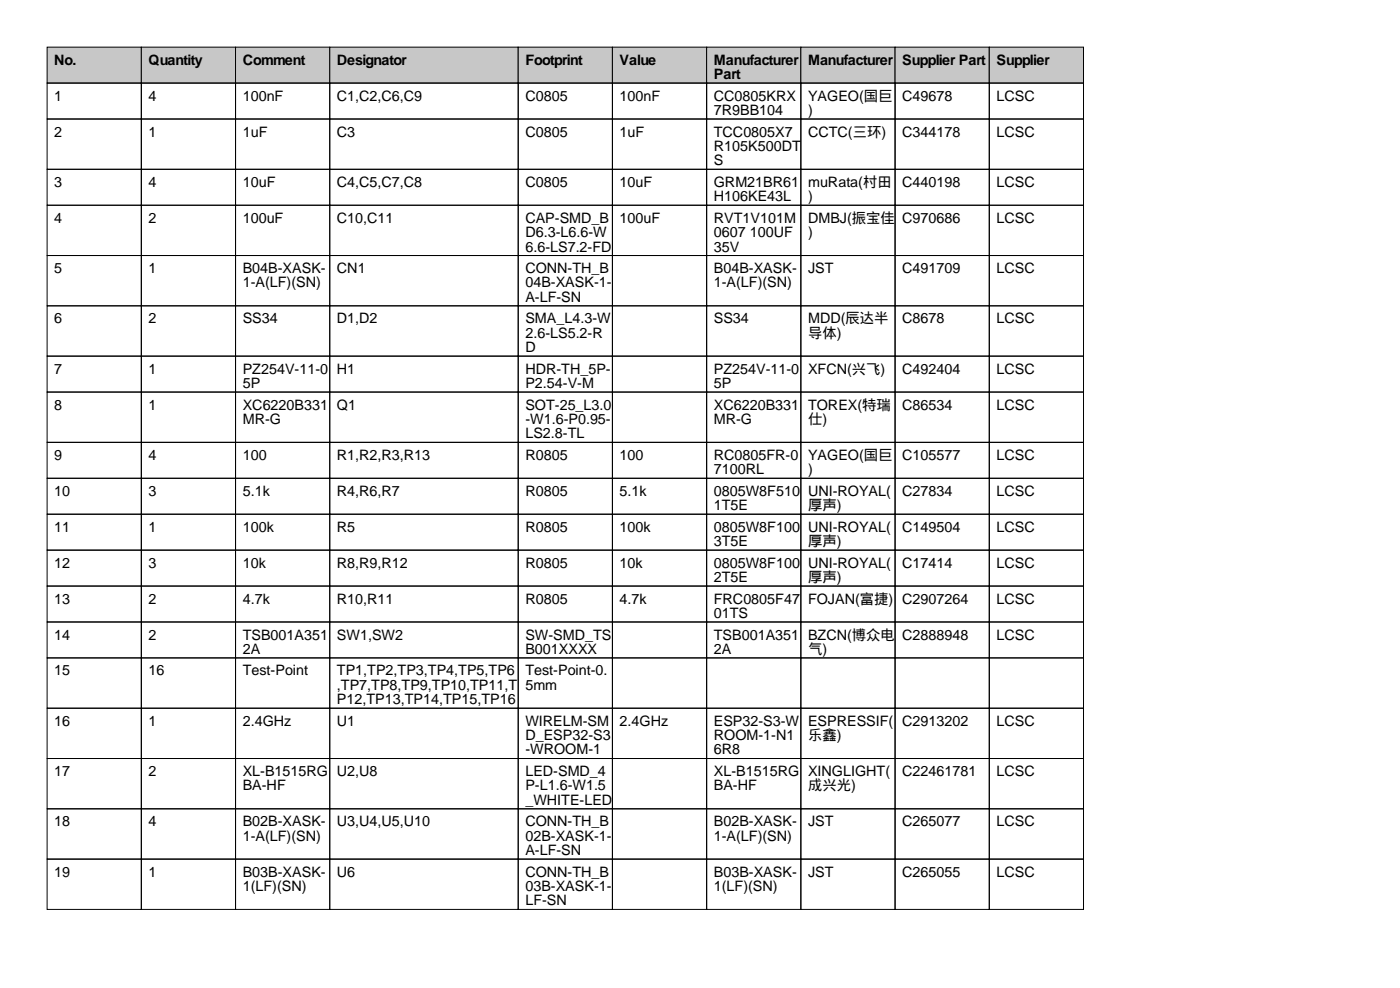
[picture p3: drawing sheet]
<svg xmlns="http://www.w3.org/2000/svg" width="297mm" height="210mm" viewBox="0 0 297 210" stroke-linecap="round" stroke-linejoin="round" font-family="sans-serif">
<defs><g id="words">
<g font-size="3">
<text x="11.5" y="13.7">No.</text>
<text x="31.5" y="13.7">Quantity</text>
<text x="51.5" y="13.7">Comment</text>
<text x="71.5" y="13.7">Designator</text>
<text x="111.5" y="13.7">Footprint</text>
<text x="131.5" y="13.7">Value</text>
<text x="151.5" y="13.7">Manufacturer</text>
<text x="151.5" y="16.8">Part</text>
<text x="171.5" y="13.7">Manufacturer</text>
<text x="191.5" y="13.7">Supplier Part</text>
<text x="211.5" y="13.7">Supplier</text>
<text x="11.5" y="21.3">1</text>
<text x="31.5" y="21.3">4</text>
<text x="51.5" y="21.3">100nF</text>
<text x="71.5" y="21.3">C1,C2,C6,C9</text>
<text x="111.5" y="21.3">C0805</text>
<text x="131.5" y="21.3">100nF</text>
<text x="151.5" y="21.3">CC0805KRX</text>
<text x="171.5" y="21.3">YAGEO(国巨</text>
<text x="191.5" y="21.3">C49678</text>
<text x="211.5" y="21.3">LCSC</text>
<text x="11.5" y="29">2</text>
<text x="31.5" y="29">1</text>
<text x="51.5" y="29">1uF</text>
<text x="71.5" y="29">C3</text>
<text x="111.5" y="29">C0805</text>
<text x="131.5" y="29">1uF</text>
<text x="151.5" y="24.4">7R9BB104</text>
<text x="151.5" y="29">TCC0805X7</text>
<text x="171.5" y="24.4">)</text>
<text x="171.5" y="29">CCTC(三环)</text>
<text x="191.5" y="29">C344178</text>
<text x="211.5" y="29">LCSC</text>
<text x="151.5" y="32">R105K500DT</text>
<text x="151.5" y="35.1">S</text>
<text x="11.5" y="39.6">3</text>
<text x="31.5" y="39.6">4</text>
<text x="51.5" y="39.6">10uF</text>
<text x="71.5" y="39.6">C4,C5,C7,C8</text>
<text x="111.5" y="39.6">C0805</text>
<text x="131.5" y="39.6">10uF</text>
<text x="151.5" y="39.6">GRM21BR61</text>
<text x="171.5" y="39.6">muRata(村田</text>
<text x="191.5" y="39.6">C440198</text>
<text x="211.5" y="39.6">LCSC</text>
<text x="11.5" y="47.2">4</text>
<text x="31.5" y="47.2">2</text>
<text x="51.5" y="47.2">100uF</text>
<text x="71.5" y="47.2">C10,C11</text>
<text x="111.5" y="47.2">CAP-SMD_B</text>
<text x="131.5" y="47.2">100uF</text>
<text x="151.5" y="42.7">H106KE43L</text>
<text x="151.5" y="47.2">RVT1V101M</text>
<text x="171.5" y="42.7">)</text>
<text x="171.5" y="47.2">DMBJ(振宝佳</text>
<text x="191.5" y="47.2">C970686</text>
<text x="211.5" y="47.2">LCSC</text>
<text x="111.5" y="50.3">D6.3-L6.6-W</text>
<text x="111.5" y="53.3">6.6-LS7.2-FD</text>
<text x="151.5" y="50.3">0607 100UF</text>
<text x="151.5" y="53.3">35V</text>
<text x="171.5" y="50.3">)</text>
<text x="11.5" y="57.9">5</text>
<text x="31.5" y="57.9">1</text>
<text x="51.5" y="57.9">B04B-XASK-</text>
<text x="71.5" y="57.9">CN1</text>
<text x="111.5" y="57.9">CONN-TH_B</text>
<text x="151.5" y="57.9">B04B-XASK-</text>
<text x="171.5" y="57.9">JST</text>
<text x="191.5" y="57.9">C491709</text>
<text x="211.5" y="57.9">LCSC</text>
<text x="51.5" y="61">1-A(LF)(SN)</text>
<text x="111.5" y="61">04B-XASK-1-</text>
<text x="111.5" y="64">A-LF-SN</text>
<text x="151.5" y="61">1-A(LF)(SN)</text>
<text x="11.5" y="68.6">6</text>
<text x="31.5" y="68.6">2</text>
<text x="51.5" y="68.6">SS34</text>
<text x="71.5" y="68.6">D1,D2</text>
<text x="111.5" y="68.6">SMA_L4.3-W</text>
<text x="111.5" y="71.6">2.6-LS5.2-R</text>
<text x="151.5" y="68.6">SS34</text>
<text x="171.5" y="68.6">MDD(辰达半</text>
<text x="171.5" y="71.6">导体)</text>
<text x="191.5" y="68.6">C8678</text>
<text x="211.5" y="68.6">LCSC</text>
<text x="111.5" y="74.7">D</text>
<text x="11.5" y="79.3">7</text>
<text x="31.5" y="79.3">1</text>
<text x="51.5" y="79.3">PZ254V-11-0</text>
<text x="51.5" y="82.3">5P</text>
<text x="71.5" y="79.3">H1</text>
<text x="111.5" y="79.3">HDR-TH_5P-</text>
<text x="111.5" y="82.3">P2.54-V-M</text>
<text x="151.5" y="79.3">PZ254V-11-0</text>
<text x="151.5" y="82.3">5P</text>
<text x="171.5" y="79.3">XFCN(兴飞)</text>
<text x="191.5" y="79.3">C492404</text>
<text x="211.5" y="79.3">LCSC</text>
<text x="11.5" y="86.9">8</text>
<text x="31.5" y="86.9">1</text>
<text x="51.5" y="86.9">XC6220B331</text>
<text x="51.5" y="89.9">MR-G</text>
<text x="71.5" y="86.9">Q1</text>
<text x="111.5" y="86.9">SOT-25_L3.0</text>
<text x="111.5" y="89.9">-W1.6-P0.95-</text>
<text x="151.5" y="86.9">XC6220B331</text>
<text x="151.5" y="89.9">MR-G</text>
<text x="171.5" y="86.9">TOREX(特瑞</text>
<text x="171.5" y="89.9">仕)</text>
<text x="191.5" y="86.9">C86534</text>
<text x="211.5" y="86.9">LCSC</text>
<text x="111.5" y="93">LS2.8-TL</text>
<text x="11.5" y="97.5">9</text>
<text x="31.5" y="97.5">4</text>
<text x="51.5" y="97.5">100</text>
<text x="71.5" y="97.5">R1,R2,R3,R13</text>
<text x="111.5" y="97.5">R0805</text>
<text x="131.5" y="97.5">100</text>
<text x="151.5" y="97.5">RC0805FR-0</text>
<text x="151.5" y="100.6">7100RL</text>
<text x="171.5" y="97.5">YAGEO(国巨</text>
<text x="171.5" y="100.6">)</text>
<text x="191.5" y="97.5">C105577</text>
<text x="211.5" y="97.5">LCSC</text>
<text x="11.5" y="105.2">10</text>
<text x="31.5" y="105.2">3</text>
<text x="51.5" y="105.2">5.1k</text>
<text x="71.5" y="105.2">R4,R6,R7</text>
<text x="111.5" y="105.2">R0805</text>
<text x="131.5" y="105.2">5.1k</text>
<text x="151.5" y="105.2">0805W8F510</text>
<text x="171.5" y="105.2">UNI-ROYAL(</text>
<text x="191.5" y="105.2">C27834</text>
<text x="211.5" y="105.2">LCSC</text>
<text x="11.5" y="112.8">11</text>
<text x="31.5" y="112.8">1</text>
<text x="51.5" y="112.8">100k</text>
<text x="71.5" y="112.8">R5</text>
<text x="111.5" y="112.8">R0805</text>
<text x="131.5" y="112.8">100k</text>
<text x="151.5" y="108.2">1T5E</text>
<text x="151.5" y="112.8">0805W8F100</text>
<text x="171.5" y="108.2">厚声)</text>
<text x="171.5" y="112.8">UNI-ROYAL(</text>
<text x="191.5" y="112.8">C149504</text>
<text x="211.5" y="112.8">LCSC</text>
<text x="151.5" y="115.8">3T5E</text>
<text x="171.5" y="115.8">厚声)</text>
<text x="11.5" y="120.4">12</text>
<text x="31.5" y="120.4">3</text>
<text x="51.5" y="120.4">10k</text>
<text x="71.5" y="120.4">R8,R9,R12</text>
<text x="111.5" y="120.4">R0805</text>
<text x="131.5" y="120.4">10k</text>
<text x="151.5" y="120.4">0805W8F100</text>
<text x="151.5" y="123.4">2T5E</text>
<text x="171.5" y="120.4">UNI-ROYAL(</text>
<text x="171.5" y="123.4">厚声)</text>
<text x="191.5" y="120.4">C17414</text>
<text x="211.5" y="120.4">LCSC</text>
<text x="11.5" y="128">13</text>
<text x="31.5" y="128">2</text>
<text x="51.5" y="128">4.7k</text>
<text x="71.5" y="128">R10,R11</text>
<text x="111.5" y="128">R0805</text>
<text x="131.5" y="128">4.7k</text>
<text x="151.5" y="128">FRC0805F47</text>
<text x="151.5" y="131.1">01TS</text>
<text x="171.5" y="128">FOJAN(富捷)</text>
<text x="191.5" y="128">C2907264</text>
<text x="211.5" y="128">LCSC</text>
<text x="11.5" y="135.6">14</text>
<text x="31.5" y="135.6">2</text>
<text x="51.5" y="135.6">TSB001A351</text>
<text x="71.5" y="135.6">SW1,SW2</text>
<text x="111.5" y="135.6">SW-SMD_TS</text>
<text x="151.5" y="135.6">TSB001A351</text>
<text x="171.5" y="135.6">BZCN(博众电</text>
<text x="191.5" y="135.6">C2888948</text>
<text x="211.5" y="135.6">LCSC</text>
<text x="11.5" y="143.3">15</text>
<text x="31.5" y="143.3">16</text>
<text x="51.5" y="138.7">2A</text>
<text x="51.5" y="143.3">Test-Point</text>
<text x="71.5" y="143.3">TP1,TP2,TP3,TP4,TP5,TP6</text>
<text x="111.5" y="138.7">B001XXXX</text>
<text x="111.5" y="143.3">Test-Point-0.</text>
<text x="151.5" y="138.7">2A</text>
<text x="171.5" y="138.7">气)</text>
<text x="71.5" y="146.3">,TP7,TP8,TP9,TP10,TP11,T</text>
<text x="71.5" y="149.4">P12,TP13,TP14,TP15,TP16</text>
<text x="111.5" y="146.3">5mm</text>
<text x="11.5" y="153.9">16</text>
<text x="31.5" y="153.9">1</text>
<text x="51.5" y="153.9">2.4GHz</text>
<text x="71.5" y="153.9">U1</text>
<text x="111.5" y="153.9">WIRELM-SM</text>
<text x="131.5" y="153.9">2.4GHz</text>
<text x="151.5" y="153.9">ESP32-S3-W</text>
<text x="171.5" y="153.9">ESPRESSIF(</text>
<text x="191.5" y="153.9">C2913202</text>
<text x="211.5" y="153.9">LCSC</text>
<text x="111.5" y="157">D_ESP32-S3</text>
<text x="111.5" y="160">-WROOM-1</text>
<text x="151.5" y="157">ROOM-1-N1</text>
<text x="151.5" y="160">6R8</text>
<text x="171.5" y="157">乐鑫)</text>
<text x="11.5" y="164.6">17</text>
<text x="31.5" y="164.6">2</text>
<text x="51.5" y="164.6">XL-B1515RG</text>
<text x="51.5" y="167.6">BA-HF</text>
<text x="71.5" y="164.6">U2,U8</text>
<text x="111.5" y="164.6">LED-SMD_4</text>
<text x="111.5" y="167.6">P-L1.6-W1.5</text>
<text x="151.5" y="164.6">XL-B1515RG</text>
<text x="151.5" y="167.6">BA-HF</text>
<text x="171.5" y="164.6">XINGLIGHT(</text>
<text x="171.5" y="167.6">成兴光)</text>
<text x="191.5" y="164.6">C22461781</text>
<text x="211.5" y="164.6">LCSC</text>
<text x="111.5" y="170.7">_WHITE-LED</text>
<text x="11.5" y="175.3">18</text>
<text x="31.5" y="175.3">4</text>
<text x="51.5" y="175.3">B02B-XASK-</text>
<text x="51.5" y="178.3">1-A(LF)(SN)</text>
<text x="71.5" y="175.3">U3,U4,U5,U10</text>
<text x="111.5" y="175.3">CONN-TH_B</text>
<text x="111.5" y="178.3">02B-XASK-1-</text>
<text x="151.5" y="175.3">B02B-XASK-</text>
<text x="151.5" y="178.3">1-A(LF)(SN)</text>
<text x="171.5" y="175.3">JST</text>
<text x="191.5" y="175.3">C265077</text>
<text x="211.5" y="175.3">LCSC</text>
<text x="11.5" y="185.9">19</text>
<text x="31.5" y="185.9">1</text>
<text x="51.5" y="185.9">B03B-XASK-</text>
<text x="71.5" y="185.9">U6</text>
<text x="111.5" y="181.4">A-LF-SN</text>
<text x="111.5" y="185.9">CONN-TH_B</text>
<text x="151.5" y="185.9">B03B-XASK-</text>
<text x="171.5" y="185.9">JST</text>
<text x="191.5" y="185.9">C265055</text>
<text x="211.5" y="185.9">LCSC</text>
<text x="51.5" y="189">1(LF)(SN)</text>
<text x="111.5" y="189">03B-XASK-1-</text>
<text x="151.5" y="189">1(LF)(SN)</text>
<text x="111.5" y="192">LF-SN</text>
</g>
</g></defs>
<g fill="#c7c7c7" stroke="#000" stroke-width=".21">
<path d="M10 10h20v7.6h-20z"/>
<path d="M30 10h20v7.6h-20z"/>
<path d="M50 10h20v7.6h-20z"/>
<path d="M70 10h40v7.6h-40z"/>
<path d="M110 10h20v7.6h-20z"/>
<path d="M130 10h20v7.6h-20z"/>
<path d="M150 10h20v7.6h-20z"/>
<path d="M170 10h20v7.6h-20z"/>
<path d="M190 10h20v7.6h-20z"/>
<path d="M210 10h20v7.6h-20z"/>
</g>
<g fill="none" stroke="#000" stroke-width=".21">
<path d="M10 17.6h20v7.6h-20zM30 17.6h20v7.6h-20zM50 17.6h20v7.6h-20zM70 17.6h40v7.6h-40zM110 17.6h20v7.6h-20zM130 17.6h20v7.6h-20zM150 17.6h20v7.6h-20zM170 17.6h20v7.6h-20zM190 17.6h20v7.6h-20zM210 17.6h20v7.6h-20zM10 25.2h20v10.7h-20zM10 35.9h20v7.6h-20z"/>
<path d="M30 25.2h20v10.7h-20zM30 35.9h20v7.6h-20zM50 25.2h20v10.7h-20zM50 35.9h20v7.6h-20zM70 25.2h40v10.7h-40zM70 35.9h40v7.6h-40zM110 25.2h20v10.7h-20zM110 35.9h20v7.6h-20zM130 25.2h20v10.7h-20zM130 35.9h20v7.6h-20zM150 25.2h20v10.7h-20zM150 35.9h20v7.6h-20z"/>
<path d="M170 25.2h20v10.7h-20zM170 35.9h20v7.6h-20zM190 25.2h20v10.7h-20zM190 35.9h20v7.6h-20zM210 25.2h20v10.7h-20zM210 35.9h20v7.6h-20zM10 43.5h20v10.7h-20zM10 54.2h20v10.7h-20zM30 43.5h20v10.7h-20zM30 54.2h20v10.7h-20zM50 43.5h20v10.7h-20zM50 54.2h20v10.7h-20z"/>
<path d="M70 43.5h40v10.7h-40zM70 54.2h40v10.7h-40zM110 43.5h20v10.7h-20zM110 54.2h20v10.7h-20zM130 43.5h20v10.7h-20zM130 54.2h20v10.7h-20zM150 43.5h20v10.7h-20zM150 54.2h20v10.7h-20zM170 43.5h20v10.7h-20zM170 54.2h20v10.7h-20zM190 43.5h20v10.7h-20zM190 54.2h20v10.7h-20z"/>
<path d="M210 43.5h20v10.7h-20zM210 54.2h20v10.7h-20zM10 64.9h20v10.6h-20zM10 75.5h20v7.7h-20zM30 64.9h20v10.6h-20zM30 75.5h20v7.7h-20zM50 64.9h20v10.6h-20zM50 75.5h20v7.7h-20zM70 64.9h40v10.6h-40zM70 75.5h40v7.7h-40zM110 64.9h20v10.6h-20zM110 75.5h20v7.7h-20z"/>
<path d="M130 64.9h20v10.6h-20zM130 75.5h20v7.7h-20zM150 64.9h20v10.6h-20zM150 75.5h20v7.7h-20zM170 64.9h20v10.6h-20zM170 75.5h20v7.7h-20zM190 64.9h20v10.6h-20zM190 75.5h20v7.7h-20zM210 64.9h20v10.6h-20zM210 75.5h20v7.7h-20zM10 83.2h20v10.6h-20zM10 93.8h20v7.6h-20z"/>
<path d="M30 83.2h20v10.6h-20zM30 93.8h20v7.6h-20zM50 83.2h20v10.6h-20zM50 93.8h20v7.6h-20zM70 83.2h40v10.6h-40zM70 93.8h40v7.6h-40zM110 83.2h20v10.6h-20zM110 93.8h20v7.6h-20zM130 83.2h20v10.6h-20zM130 93.8h20v7.6h-20zM150 83.2h20v10.6h-20zM150 93.8h20v7.6h-20z"/>
<path d="M170 83.2h20v10.6h-20zM170 93.8h20v7.6h-20zM190 83.2h20v10.6h-20zM190 93.8h20v7.6h-20zM210 83.2h20v10.6h-20zM210 93.8h20v7.6h-20zM10 101.4h20v7.7h-20zM10 109.1h20v7.6h-20zM10 116.7h20v7.6h-20zM30 101.4h20v7.7h-20zM30 109.1h20v7.6h-20zM30 116.7h20v7.6h-20z"/>
<path d="M50 101.4h20v7.7h-20zM50 109.1h20v7.6h-20zM50 116.7h20v7.6h-20zM70 101.4h40v7.7h-40zM70 109.1h40v7.6h-40zM70 116.7h40v7.6h-40zM110 101.4h20v7.7h-20zM110 109.1h20v7.6h-20zM110 116.7h20v7.6h-20zM130 101.4h20v7.7h-20zM130 109.1h20v7.6h-20zM130 116.7h20v7.6h-20z"/>
<path d="M150 101.4h20v7.7h-20zM150 109.1h20v7.6h-20zM150 116.7h20v7.6h-20zM170 101.4h20v7.7h-20zM170 109.1h20v7.6h-20zM170 116.7h20v7.6h-20zM190 101.4h20v7.7h-20zM190 109.1h20v7.6h-20zM190 116.7h20v7.6h-20zM210 101.4h20v7.7h-20zM210 109.1h20v7.6h-20zM210 116.7h20v7.6h-20z"/>
<path d="M10 124.3h20v7.6h-20zM10 131.9h20v7.6h-20zM10 139.5h20v10.7h-20zM30 124.3h20v7.6h-20zM30 131.9h20v7.6h-20zM30 139.5h20v10.7h-20zM50 124.3h20v7.6h-20zM50 131.9h20v7.6h-20zM50 139.5h20v10.7h-20zM70 124.3h40v7.6h-40zM70 131.9h40v7.6h-40zM70 139.5h40v10.7h-40z"/>
<path d="M110 124.3h20v7.6h-20zM110 131.9h20v7.6h-20zM110 139.5h20v10.7h-20zM130 124.3h20v7.6h-20zM130 131.9h20v7.6h-20zM130 139.5h20v10.7h-20zM150 124.3h20v7.6h-20zM150 131.9h20v7.6h-20zM150 139.5h20v10.7h-20zM170 124.3h20v7.6h-20zM170 131.9h20v7.6h-20zM170 139.5h20v10.7h-20z"/>
<path d="M190 124.3h20v7.6h-20zM190 131.9h20v7.6h-20zM190 139.5h20v10.7h-20zM210 124.3h20v7.6h-20zM210 131.9h20v7.6h-20zM210 139.5h20v10.7h-20zM10 150.2h20v10.7h-20zM30 150.2h20v10.7h-20zM50 150.2h20v10.7h-20zM70 150.2h40v10.7h-40zM110 150.2h20v10.7h-20zM130 150.2h20v10.7h-20z"/>
<path d="M150 150.2h20v10.7h-20zM170 150.2h20v10.7h-20zM190 150.2h20v10.7h-20zM210 150.2h20v10.7h-20zM10 160.9h20v10.6h-20zM10 171.5h20v10.7h-20zM30 160.9h20v10.6h-20zM30 171.5h20v10.7h-20zM50 160.9h20v10.6h-20zM50 171.5h20v10.7h-20zM70 160.9h40v10.6h-40zM70 171.5h40v10.7h-40z"/>
<path d="M110 160.9h20v10.6h-20zM110 171.5h20v10.7h-20zM130 160.9h20v10.6h-20zM130 171.5h20v10.7h-20zM150 160.9h20v10.6h-20zM150 171.5h20v10.7h-20zM170 160.9h20v10.6h-20zM170 171.5h20v10.7h-20zM190 160.9h20v10.6h-20zM190 171.5h20v10.7h-20zM210 160.9h20v10.6h-20zM210 171.5h20v10.7h-20z"/>
<path d="M10 182.2h20v10.7h-20zM30 182.2h20v10.7h-20zM50 182.2h20v10.7h-20zM70 182.2h40v10.7h-40zM110 182.2h20v10.7h-20zM130 182.2h20v10.7h-20zM150 182.2h20v10.7h-20zM170 182.2h20v10.7h-20zM190 182.2h20v10.7h-20zM210 182.2h20v10.7h-20z"/>
</g>
<use href="#words"/>
</svg>
